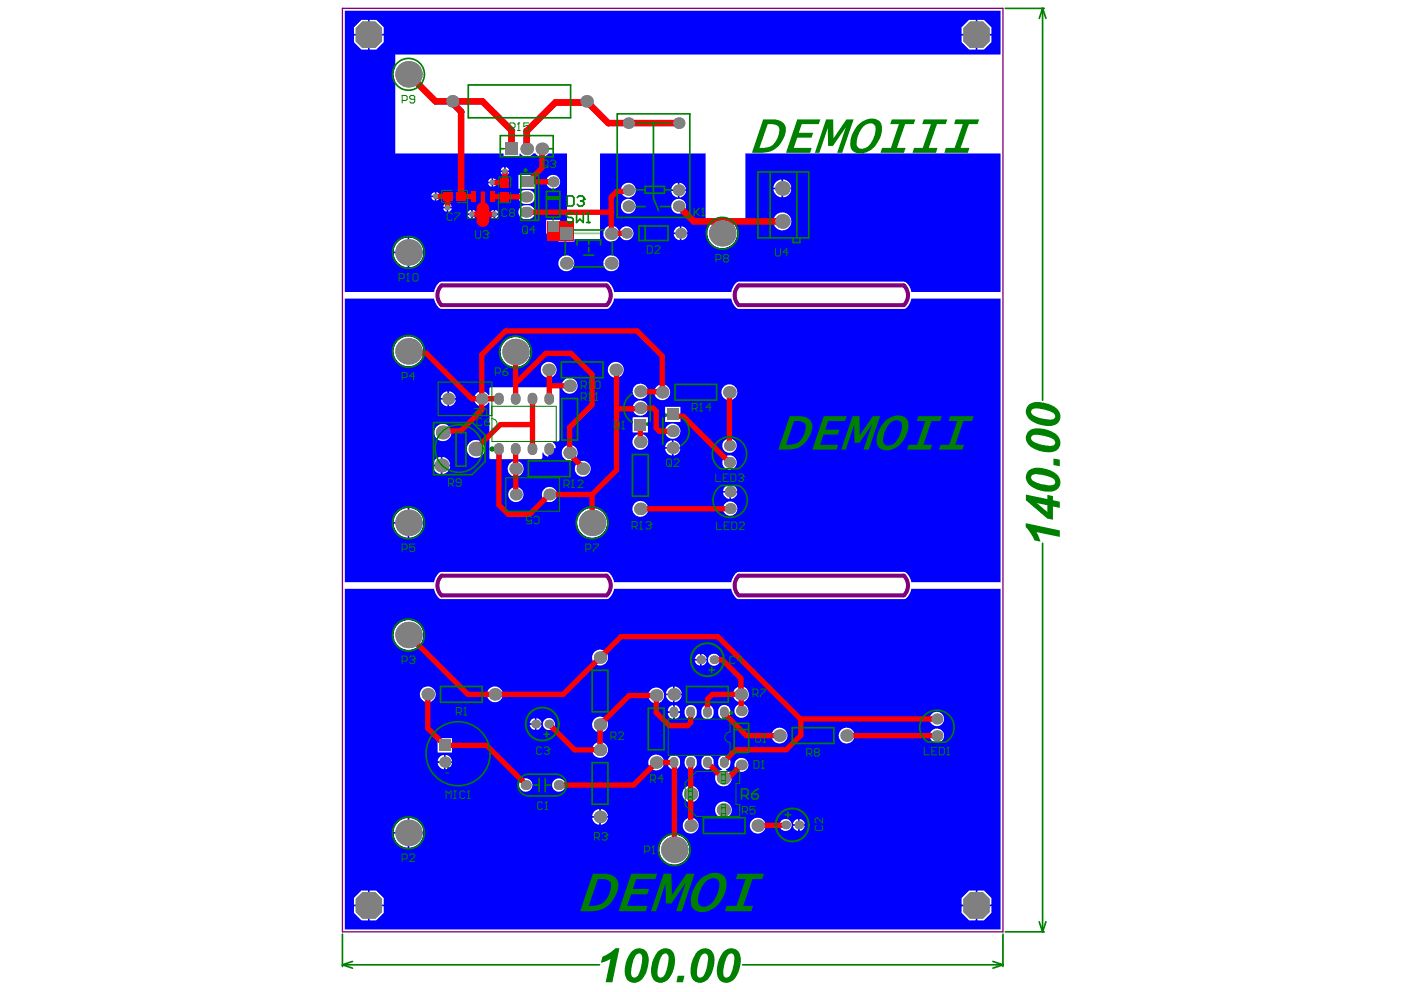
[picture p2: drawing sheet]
<svg xmlns="http://www.w3.org/2000/svg" width="297mm" height="210mm" viewBox="0 0 297 210" stroke-linecap="round" stroke-linejoin="round" font-family="sans-serif">
<g fill="#008000">
<path d="M94.1 155.1h1.5v.5h-1.5z"/>
<path d="M94.7 154.6h.5v1.5h-.5z"/>
<path d="M139.7 49.2h1.6v.4h-1.6z"/>
<path d="M156.1 158.1h1.5v.4h-1.5z"/>
<path d="M156.7 157.6h.3v1.5h-.3z"/>
<path d="M94.8 162.3h.4v1.5h-.4z"/>
<path d="M136.2 47.8h.8v3.1h-.8z"/>
<path d="M140.3 48.6h.4v1.5h-.4z"/>
<path d="M113.2 36.8h.8v9.8h-.8z"/>
<path d="M155.3 154h3.1v.8h-3.1z"/>
</g>
<path d="M116.3 43.2h1.4M117 42.5v1.4M123.9 52.6h1.4M124.6 51.9v1.4M114 166.1h1.4M114.7 165.4v1.4" fill="none" stroke="#008000" stroke-width=".21"/>
<g fill="none" stroke="#008000" stroke-width=".35">
<path d="M212.7 1.8h8.2M220.6 1.8l-.7 2.1M220.6 1.8v82.9M220.6 1.8l.7 2.1M220.6 115v82.2M72.4 197.7v6.8M212.2 197.7v6.8M212.7 197.2h8.2M219.9 195l.7 2.2M221.3 195l-.7 2.2M72.4 204.1l2.2 .8M72.4 204.1h54.4"/>
<path d="M74.6 203.4l-2.2 .7M157.1 204.1h55.1M210.1 203.4l2.1 .7M212.2 204.1l-2.1 .8"/>
</g>
<g fill="#008000">
<path d="M217 110.7l7.2 1.5v1.4l-4.9-1 .6 1.1 .2 .9-1.2-.2-1.3-2.2a1.67 1.67 0 0 1-.6-1.5z"/>
<path d="M222.9 97l1.3 .3v1.4l-1.3-.3z"/>
<path d="M127.4 202.5l2.2-1.3a1.55 1.55 0 0 1 1.4-.6l-1.4 7.2h-1.5l1.1-4.9-2.1 .8z"/>
<path d="M143.4 206.5h1.4l-.3 1.3h-1.4z"/>
<path d="M219.4 106.5l2.2 1.8v-1.4zM217 104.6l4.6 1v-.9l1.2 .3v.9l1.4 .3v1.3l-1.4-.3v2.8l-1.2-.2-4.6-3.9z"/>
<path d="M218.3 100.6a1.03 1.03 0 0 0 .9 1.5l1.3 .3a3.4 3.4 0 0 0 2.5 .1 1 1 0 0 0-.8-1.5l-1.4-.5a3.2 3.2 0 0 0-2.4 0zM217.5 99.6a3.5 3.5 0 0 1 3.5-.5 5.5 5.5 0 0 1 2.8 1.5 2.09 2.09 0 0 1 .3 2.5 2.09 2.09 0 0 1-2.4 .9h-.2a5.8 5.8 0 0 1-3.9-1.6 2.01 2.01 0 0 1-.1-2.8z"/>
<path d="M218.3 92.3a1.11 1.11 0 0 0 1 1.5l1.2 .3a2.84 2.84 0 0 0 2.6 0 1.01 1.01 0 0 0-.9-1.5l-1.4-.4a2.91 2.91 0 0 0-2.5 .1zM217.5 91.3a3.8 3.8 0 0 1 3.5-.5 6.8 6.8 0 0 1 2.8 1.4 2.12 2.12 0 0 1 .3 2.5 2.12 2.12 0 0 1-2.4 1h-.2a5.8 5.8 0 0 1-4-1.7 2.01 2.01 0 0 1 0-2.7z"/>
<path d="M218.3 86.7a1.05 1.05 0 0 0 .9 1.5l1.3 .3a2.84 2.84 0 0 0 2.6 0 1.03 1.03 0 0 0-.9-1.4l-1.4-.5a3.2 3.2 0 0 0-2.4 0zM217.5 85.7a3.5 3.5 0 0 1 3.5-.4 5.7 5.7 0 0 1 2.8 1.4 2.1 2.1 0 0 1 .3 2.5 2.1 2.1 0 0 1-2.3 .9h-.3a6.1 6.1 0 0 1-4-1.7 1.96 1.96 0 0 1 0-2.7z"/>
<path d="M134.5 202.1l-.8 2.1a3.2 3.2 0 0 0 .1 2.5 1.14 1.14 0 0 0 1.5-1.1l.4-1.3a2.43 2.43 0 0 0-.2-2.5h-.5zM133.7 201.3a2.1 2.1 0 0 1 2.4-.4 2.1 2.1 0 0 1 1.2 2.2l-.1 .7a5.9 5.9 0 0 1-1.5 3.5 2.1 2.1 0 0 1-2.5 .4 2.1 2.1 0 0 1-1-2.4 6.5 6.5 0 0 1 1.5-4z"/>
<path d="M140.1 202.1l-.8 2.1a3.2 3.2 0 0 0 .1 2.5 1.14 1.14 0 0 0 1.5-1.1l.3-1.2a2.7 2.7 0 0 0-.1-2.5l-.4-.2zM139.2 201.3a2.1 2.1 0 0 1 2.6-.4 2.1 2.1 0 0 1 1 2.4v.5a5.9 5.9 0 0 1-1.5 3.5 2.1 2.1 0 0 1-2.5 .4 2.1 2.1 0 0 1-1.1-2.2l.1-.4a6.5 6.5 0 0 1 1.4-3.8z"/>
<path d="M148.4 202.1l-.7 2.1a2.86 2.86 0 0 0 .1 2.5 1.24 1.24 0 0 0 1.5-1.2l.3-1.1a2.72 2.72 0 0 0-.1-2.5l-.4-.2zM147.6 201.3a2.08 2.08 0 0 1 2.5-.4 2.08 2.08 0 0 1 1.1 2.2l-.1 .7a6.3 6.3 0 0 1-1.5 3.5 2.08 2.08 0 0 1-2.5 .4 2.08 2.08 0 0 1-1-2.3v-.1a6.5 6.5 0 0 1 1.5-4z"/>
<path d="M154 202.1l-.8 2.1a2.86 2.86 0 0 0 .1 2.5 1.15 1.15 0 0 0 1.5-1.1l.4-1.3a2.43 2.43 0 0 0-.2-2.5h-.5zM153.2 201.3a2.1 2.1 0 0 1 2.4-.4 2.1 2.1 0 0 1 1.1 2.2v.7a5.9 5.9 0 0 1-1.5 3.5 2.1 2.1 0 0 1-2.6 .4 2.1 2.1 0 0 1-.9-2.4 6.5 6.5 0 0 1 1.5-4z"/>
</g>
<circle cx="111.2" cy="36.5" r=".18" fill="none" stroke="#008000" stroke-width=".35"/>
<g fill="none" stroke="#008000" stroke-width=".21">
<circle cx="117" cy="43.2" r=".49"/>
<circle cx="124.6" cy="52.6" r=".49"/>
<circle cx="114.7" cy="166.1" r=".49"/>
</g>
<g fill="none" stroke="#008000" stroke-width=".42">
<circle cx="104.3" cy="41.1" r=".21"/>
<circle cx="137" cy="89.7" r=".21"/>
<circle cx="140.7" cy="87.9" r=".21"/>
</g>
<g fill="none" stroke="#008000" stroke-width=".56">
<circle cx="104.1" cy="95" r=".28"/>
<circle cx="153.3" cy="151.7" r=".28"/>
</g>
<path d="M93.4 60.4h34.9a2.96 2.96 0 0 1 0 4.2h-34.9a2.96 2.96 0 0 1 0-4.2zM156.3 60.4h34.9a2.96 2.96 0 0 1 0 4.2h-34.9a2.96 2.96 0 0 1 0-4.2zM93.4 121.8h34.9a2.96 2.96 0 0 1 0 4.2h-34.9a2.96 2.96 0 0 1 0-4.2zM156.3 121.8h34.9a2.96 2.96 0 0 1 0 4.2h-34.9a2.96 2.96 0 0 1 0-4.2z" fill="none" stroke="#800080" stroke-width=".7"/>
<path d="M72.4 1.8h139.8v195.4h-139.8z" fill="none" stroke="#800080" stroke-width=".28"/>
<path d="M93.4 60.4h34.9a2.96 2.96 0 0 1 0 4.2h-34.9a2.96 2.96 0 0 1 0-4.2zM156.3 60.4h34.9a2.96 2.96 0 0 1 0 4.2h-34.9a2.96 2.96 0 0 1 0-4.2zM93.4 121.8h34.9a2.96 2.96 0 0 1 0 4.2h-34.9a2.96 2.96 0 0 1 0-4.2zM156.3 121.8h34.9a2.96 2.96 0 0 1 0 4.2h-34.9a2.96 2.96 0 0 1 0-4.2z" fill="none" stroke="#800080" stroke-width=".84"/>
<path d="M121.4 55.8h6.4M121.4 49.4h6.4" fill="none" stroke="#c0c073" stroke-width=".35"/>
<g fill="#00f">
<path d="M73 63.2h18.8a2.63 2.63 0 0 0 1.6 2.2h34.9l.6-.3a3.6 3.6 0 0 0 1-1.9h24.8a2.63 2.63 0 0 0 1.6 2.2h34.9l.6-.3a3.6 3.6 0 0 0 1-1.9h18.9v60h-18.9a2.63 2.63 0 0 0-1.6-2.2h-34.9l-.6 .3a3.6 3.6 0 0 0-1 1.9h-24.8a2.63 2.63 0 0 0-1.6-2.2h-34.9l-.6 .3a3.6 3.6 0 0 0-1 1.9h-18.8zM83.3 74.3a3.2 3.2 0 0 0 6.3 0 3.2 3.2 0 0 0-6.3 0zM105.9 74.5a3.2 3.2 0 0 0 6.3 0 3.2 3.2 0 0 0-6.3 0zM128.6 78.3a1.7 1.7 0 0 0 3.4 0 1.7 1.7 0 0 0-3.4 0zM114.4 78.3a1.7 1.7 0 0 0 3.4 0 1.7 1.7 0 0 0-3.4 0zM118.8 81.6a1.7 1.7 0 0 0 3.4 0 1.7 1.7 0 0 0-3.4 0zM100.8 83.3a1.61 1.61 0 0 0 .2 2.4 1.61 1.61 0 0 0 2.4-.6l.1 .1 .1 11.9 10.8 .1 .3-.2v-1.2l.2-.1a1.31 1.31 0 0 0 1.1 .9v-1.6h.2v-.2h1.4a1.36 1.36 0 0 0-.7-1.2l.1-.2h1.1l.3-.4-.1-11-14.4-.1-.3 .3-.1 1.4h-.1a1.6 1.6 0 0 0-2.6-.3zM95 82.8v1.4h1.4a1.55 1.55 0 0 0-1.4-1.4zM93.7 83.3l-.5 .9h1.5v-1.4zM133.8 82.8a1.65 1.65 0 0 0 3.3 0 1.65 1.65 0 0 0-3.3 0zM152.6 83a1.7 1.7 0 0 0 3.4 0 1.7 1.7 0 0 0-3.4 0zM138.4 83a1.7 1.7 0 0 0 3.4 0 1.7 1.7 0 0 0-3.4 0zM95 84.6v1.4a1.55 1.55 0 0 0 1.4-1.4zM93.2 84.6a1.55 1.55 0 0 0 1.5 1.4v-1.4zM133.8 86.3a1.65 1.65 0 0 0 3.3 0 1.65 1.65 0 0 0-3.3 0zM140.7 86.1v3.2h3.2v-3.2zM133.9 88.3v3.2h3.2v-3.2zM140.7 91.2a1.63 1.63 0 0 0 3.2 0 1.63 1.63 0 0 0-3.2 0zM91.9 91.5a1.84 1.84 0 0 0 3.6 0 1.84 1.84 0 0 0-3.6 0zM142.5 93.2v1.4h1.4a1.57 1.57 0 0 0-1.4-1.4zM141.2 93.6l-.5 1h1.4v-1.4zM133.8 93.5a1.7 1.7 0 0 0 3.4 0 1.7 1.7 0 0 0-3.4 0zM152.8 94.3a1.55 1.55 0 0 0 3.1 0 1.55 1.55 0 0 0-3.1 0zM142.5 95v1.4a1.57 1.57 0 0 0 1.4-1.4zM140.7 95a1.57 1.57 0 0 0 1.4 1.4v-1.4zM116.4 95.2v1.4h.2a1.39 1.39 0 0 0 1-1.4zM98.8 95a1.91 1.91 0 0 0 3.8 0 1.91 1.91 0 0 0-3.8 0zM118.8 95.8a1.7 1.7 0 0 0 3.4 0 1.7 1.7 0 0 0-3.4 0zM93.6 96.7v1.6h1.6a1.77 1.77 0 0 0-1.6-1.6zM92.1 97.2l-.3 .4-.2 .7h1.6v-1.6l-.7 .2zM152.8 97.9a1.55 1.55 0 0 0 3.1 0 1.55 1.55 0 0 0-3.1 0zM93.6 98.7v1.6a1.77 1.77 0 0 0 1.6-1.6zM91.6 98.7a1.77 1.77 0 0 0 1.6 1.6v-1.6zM121.6 99.2a1.7 1.7 0 0 0 3.4 0 1.7 1.7 0 0 0-3.4 0zM107.4 99.2a1.7 1.7 0 0 0 3.4 0 1.7 1.7 0 0 0-3.4 0zM154.7 102.6v1.3h1.3a1.46 1.46 0 0 0-1.3-1.3zM153.4 103l-.4 .9h1.3v-1.3zM154.7 104.3v1.3a1.46 1.46 0 0 0 1.3-1.3zM153 104.3a1.46 1.46 0 0 0 1.3 1.3v-1.3zM114.6 104.6a1.65 1.65 0 0 0 3.3 0 1.65 1.65 0 0 0-3.3 0zM107.5 104.6a1.65 1.65 0 0 0 3.3 0 1.65 1.65 0 0 0-3.3 0zM153 107.6a1.52 1.52 0 0 0 3 0 1.52 1.52 0 0 0-3 0zM133.8 107.7a1.7 1.7 0 0 0 3.4 0 1.7 1.7 0 0 0-3.4 0zM86.6 107.5v3h3a3.1 3.1 0 0 0-3-3zM84.2 108.4a3.1 3.1 0 0 0-.9 2.1h2.9v-3a3.1 3.1 0 0 0-2 .9zM86.6 110.8v3a3.1 3.1 0 0 0 3-3zM83.3 110.8a3.1 3.1 0 0 0 2.9 3v-3zM122.1 110.6a3.2 3.2 0 0 0 6.3 0 3.2 3.2 0 0 0-6.3 0z"/>
<path d="M73 124.6h18.8a2.63 2.63 0 0 0 1.6 2.2h34.9l.6-.3a3.6 3.6 0 0 0 1-1.9h24.8a2.63 2.63 0 0 0 1.6 2.2h34.9l.6-.3a3.6 3.6 0 0 0 1-1.9h18.9v72.1h-138.7zM83.3 134.4a3.2 3.2 0 0 0 6.3 0 3.2 3.2 0 0 0-6.3 0zM148.4 138.3v1.1h1.1v-.1a1.24 1.24 0 0 0-1.1-1zM147.4 138.7l-.4 .7h1.1v-1.1zM125.3 139.1a1.68 1.68 0 0 0 3.3 0 1.68 1.68 0 0 0-3.3 0zM147 139.8v.1a1.24 1.24 0 0 0 1.1 .9v-1zM148.4 139.8v1h.2a1.24 1.24 0 0 0 .9-1zM149.8 139.6a1.27 1.27 0 0 0 2.5 0 1.27 1.27 0 0 0-2.5 0zM142.7 145.3v1.4h1.5a1.62 1.62 0 0 0-1.5-1.4zM141.4 145.7l-.5 1h1.5v-1.4zM142.7 147.1v1.5a1.62 1.62 0 0 0 1.5-1.5zM140.9 147.1a1.62 1.62 0 0 0 1.5 1.5v-1.5zM155.1 146.9a1.68 1.68 0 0 0 3.3 0 1.68 1.68 0 0 0-3.3 0zM103 146.9a1.7 1.7 0 0 0 3.4 0 1.7 1.7 0 0 0-3.4 0zM88.8 146.9a1.7 1.7 0 0 0 3.4 0 1.7 1.7 0 0 0-3.4 0zM137.1 147.2a1.7 1.7 0 0 0 3.4 0 1.7 1.7 0 0 0-3.4 0zM142.8 149.2v1.3l1.1-.1a1.26 1.26 0 0 0-1.1-1.2zM141.7 149.5l-.4 1h1.1v-1.3zM155.4 150.4a1.48 1.48 0 0 0 2.9 0 1.48 1.48 0 0 0-2.9 0zM142.8 150.9v1.3h.1a1.29 1.29 0 0 0 1-1.3zM141.3 150.9a1.26 1.26 0 0 0 1.1 1.3v-1.3zM152.3 149.5a1.53 1.53 0 0 0-.3 1.8 1.53 1.53 0 0 0 1.6 .9 1.56 1.56 0 0 0 .9-1.7 1.56 1.56 0 0 0-1.3-1.3zM148.8 149.5a1.53 1.53 0 0 0-.3 1.8 1.53 1.53 0 0 0 1.5 .9 1.56 1.56 0 0 0 1-1.7 1.56 1.56 0 0 0-1.3-1.3zM145.2 149.5a1.53 1.53 0 0 0-.3 1.8 1.53 1.53 0 0 0 1.6 .9 1.56 1.56 0 0 0 .9-1.7 1.56 1.56 0 0 0-1.3-1.3zM113.5 152v1h1.1v-.1a1.24 1.24 0 0 0-1.1-.9zM112.4 152.3l-.3 .7h1v-1zM196.7 152.1a1.52 1.52 0 0 0 3 0 1.52 1.52 0 0 0-3 0zM112.1 153.4v.1a1.24 1.24 0 0 0 1 1v-1.1zM113.5 153.4v1.1l.2-.1a1.24 1.24 0 0 0 .9-1zM114.8 153.2a1.3 1.3 0 0 0 2.6 0 1.3 1.3 0 0 0-2.6 0zM125.3 153.3a1.68 1.68 0 0 0 3.3 0 1.68 1.68 0 0 0-3.3 0zM196.7 155.7a1.52 1.52 0 0 0 3 0 1.52 1.52 0 0 0-3 0zM177.4 155.6a1.7 1.7 0 0 0 3.4 0 1.7 1.7 0 0 0-3.4 0zM163.2 155.6a1.7 1.7 0 0 0 3.4 0 1.7 1.7 0 0 0-3.4 0zM92.6 156.2v3h3v-3zM125.3 158.7a1.68 1.68 0 0 0 3.3 0 1.68 1.68 0 0 0-3.3 0zM94.3 159.7v1.4h1.3a1.48 1.48 0 0 0-1.3-1.4zM93 160.2l-.4 .9h1.3v-1.4zM94.3 161.4v1.4a1.48 1.48 0 0 0 1.3-1.4zM92.6 161.4a1.48 1.48 0 0 0 1.3 1.4v-1.4zM148.8 160.2a1.53 1.53 0 0 0-.3 1.7 1.53 1.53 0 0 0 1.5 .9 1.56 1.56 0 0 0 1-1.6 1.56 1.56 0 0 0-1.3-1.4zM145.2 160.2a1.53 1.53 0 0 0-.3 1.7 1.53 1.53 0 0 0 1.6 .9 1.56 1.56 0 0 0 .9-1.6 1.56 1.56 0 0 0-1.3-1.4zM141.7 160.2a1.53 1.53 0 0 0-.3 1.7 1.53 1.53 0 0 0 1.5 .9 1.56 1.56 0 0 0 1-1.6 1.56 1.56 0 0 0-1.3-1.4zM137.1 161.3a1.7 1.7 0 0 0 3.4 0 1.7 1.7 0 0 0-3.4 0zM155.4 161.9a1.48 1.48 0 0 0 2.9 0 1.48 1.48 0 0 0-2.9 0zM152.3 160.2a1.7 1.7 0 0 0 .5 2.5l-.1 .2a1.76 1.76 0 0 0-1.2 2.7 1.76 1.76 0 0 0 2.9 .1 1.76 1.76 0 0 0-.8-2.7v-.1a1.68 1.68 0 0 0 .9-1.5 1.68 1.68 0 0 0-.9-1.6 1.29 1.29 0 0 0-1.3 .4zM116.8 166.1a1.41 1.41 0 0 0 2.8 0 1.41 1.41 0 0 0-2.8 0zM109.8 166.1a1.41 1.41 0 0 0 2.8 0 1.41 1.41 0 0 0-2.8 0zM144.4 168a1.77 1.77 0 0 0 3.5 0 1.77 1.77 0 0 0-3.5 0zM127.1 171.2v1.5h1.5a1.62 1.62 0 0 0-1.5-1.5zM125.8 171.7l-.5 1h1.5v-1.5zM151.3 171.4a1.77 1.77 0 0 0 3.5 0 1.77 1.77 0 0 0-3.5 0zM169.2 173.3v1.1h1.1l-.1-.2a1.24 1.24 0 0 0-1-.9zM168.1 173.7l-.3 .7h1v-1.1zM127.1 173v1.5a1.62 1.62 0 0 0 1.5-1.5zM125.3 173a1.62 1.62 0 0 0 1.5 1.5v-1.5zM169.2 174.7v1.1h.1a1.24 1.24 0 0 0 1-1.1zM167.8 174.7v.2a1.24 1.24 0 0 0 1 .9v-1.1zM164.9 174.6a1.3 1.3 0 0 0 2.6 0 1.3 1.3 0 0 0-2.6 0zM86.6 173.1v3h3a3.1 3.1 0 0 0-3-3zM84.2 174a3.1 3.1 0 0 0-.9 2.1h2.9v-3a3.1 3.1 0 0 0-2 .9zM158.6 174.7a1.7 1.7 0 0 0 3.4 0 1.7 1.7 0 0 0-3.4 0zM144.4 174.7a1.7 1.7 0 0 0 3.4 0 1.7 1.7 0 0 0-3.4 0zM86.6 176.4v3a3.1 3.1 0 0 0 3-3zM83.3 176.4a3.1 3.1 0 0 0 2.9 3v-3zM139.5 179.8a3.2 3.2 0 0 0 6.3 0 3.2 3.2 0 0 0-6.3 0zM206.8 188.4v3h3v-1.4l-1.6-1.6zM203.5 190v1.4h2.9v-3h-1.4zM78.2 188.4v3h3v-1.4l-1.6-1.6zM74.9 190v1.4h3v-3h-1.4zM206.8 191.8v2.9h1.4l1.6-1.5v-1.4zM203.5 191.8v1.4l1.5 1.5h1.4v-2.9zM78.2 191.8v2.9h1.4l1.6-1.5v-1.4zM74.9 191.8v1.4l1.6 1.5h1.4v-2.9z"/>
<path d="M73 2.3h138.7v9.2h-128.1v2.8a3 3 0 0 0 0 2.9v15.3h22.9v.7h3.4v-.7h.2a1.67 1.67 0 0 0 2.7 0h.5a1.67 1.67 0 0 0 2.7 0h4v15.3h-1.5v-1.3h-2.9v2.9h2.5v1.7h3.4v-.5h5.4v-18.1h22.4v13.8h2.2v.2a3.2 3.2 0 0 0-1.2 4.8 3.2 3.2 0 0 0 5 0 3.2 3.2 0 0 0-1.2-4.8v-.2h3.6v-13.8h54v29.3h-18.9a2.63 2.63 0 0 0-1.6-2.2h-34.9l-.6 .3a3.6 3.6 0 0 0-1 1.9h-24.8a2.62 2.62 0 0 0-1.6-2.2h-34.9l-.6 .3a3.6 3.6 0 0 0-1 1.9h-18.8zM206.8 4.2v3h3v-1.4l-1.6-1.6zM203.5 5.8v1.4h2.9v-3h-1.4zM78.2 4.2v3h3v-1.4l-1.6-1.6zM74.9 5.8v1.4h3v-3h-1.4zM206.8 7.5v3h1.4l1.6-1.6v-1.4zM203.5 7.5v1.4l1.5 1.6h1.4v-3zM78.2 7.5v3h1.4l1.6-1.6v-1.4zM74.9 7.5v1.4l1.6 1.6h1.4v-3zM107 35.3v.8h.7l-.2-.5zM106.2 35.6l-.3 .5h.7v-.8zM107 36.4v.7l.5-.2 .2-.5zM105.9 36.4l.3 .5 .4 .2v-.7zM104.3 37.7v.7h.8l-.3-.4zM103.5 38l-.2 .4h.7v-.7zM104.3 38.8v.7l.5-.2 .3-.5zM103.3 38.8l.2 .5 .5 .2v-.7zM165.7 38v1.7h1.7a1.84 1.84 0 0 0-1.7-1.7zM164.2 38.5l-.3 .4-.3 .8h1.7v-1.7l-.7 .2zM109.7 37v2.9h3.5v-2.9zM115.5 38.5a1.5 1.5 0 0 0 3 0 1.5 1.5 0 0 0-3 0zM143.8 38.7v1.4h1.3a1.52 1.52 0 0 0-1.3-1.4zM142.5 39.1l-.5 1h1.4v-1.4zM92.3 40.6v.8h.8l-.3-.5zM91.5 40.9l-.2 .5h.7v-.8zM165.7 40v1.8a1.84 1.84 0 0 0 1.7-1.8zM163.6 40a1.84 1.84 0 0 0 1.7 1.8v-1.8zM143.8 40.4v1.4a1.52 1.52 0 0 0 1.3-1.4zM142 40.4a1.52 1.52 0 0 0 1.4 1.4v-1.4zM131.4 40.2a1.57 1.57 0 0 0 3.1 0 1.57 1.57 0 0 0-3.1 0zM92.3 41.7v.7l.5-.2 .3-.5zM91.3 41.7l.2 .5 .5 .2v-.7zM110.1 40.6a1.55 1.55 0 0 0-.2 1.9 1.55 1.55 0 0 0 1.8 .7 1.53 1.53 0 0 0 1.5-1.8 1.53 1.53 0 0 0-2-1.2zM94.8 43v.7h.8l-.3-.4zM94 43.3l-.2 .4h.7v-.7zM94.8 44.1v.7l.5-.2 .3-.5zM93.8 44.1l.2 .5 .5 .2v-.7zM104.8 44.4v.7h.7l-.3-.4zM103.9 44.7l-.2 .4h.7v-.7zM100 44.4v.7h.7l-.2-.4zM99.2 44.7l-.3 .4h.8v-.7zM142 43.6a1.6 1.6 0 0 0 3.2 0 1.6 1.6 0 0 0-3.2 0zM131.4 43.6a1.57 1.57 0 0 0 3.1 0 1.57 1.57 0 0 0-3.1 0zM104.8 45.5v.7l.4-.2 .3-.5zM103.7 45.5l.2 .5 .5 .2v-.7zM100 45.5v.7l.5-.2 .2-.5zM98.9 45.5l.3 .5 .5 .2v-.7zM110.1 43.8a1.55 1.55 0 0 0-.2 1.9 1.55 1.55 0 0 0 1.8 .7 1.53 1.53 0 0 0 1.5-1.8 1.53 1.53 0 0 0-2-1.2zM163.6 46.9a1.91 1.91 0 0 0 3.8 0 1.91 1.91 0 0 0-3.8 0zM144.2 47.9v1.3h1.3a1.43 1.43 0 0 0-1.3-1.3zM142.9 48.3l-.4 .9h1.3v-1.3zM142.5 49.5a1.43 1.43 0 0 0 1.3 1.3v-1.3zM144.2 49.5v1.3a1.43 1.43 0 0 0 1.3-1.3zM128.1 48.2a1.7 1.7 0 0 0 .4 2.7 1.7 1.7 0 0 0 2.5-1l.1-.1a1.48 1.48 0 0 0 2.3 .7 1.48 1.48 0 0 0 0-2.4 1.48 1.48 0 0 0-2.3 .8h-.2a1.69 1.69 0 0 0-2.8-.7zM86.6 50.3v2.9h3a3.1 3.1 0 0 0-3-2.9zM84.2 51.2a3.1 3.1 0 0 0-.9 2h2.9v-2.9a3.1 3.1 0 0 0-2 .9zM86.6 53.6v3a3.1 3.1 0 0 0 3-3zM83.3 53.6a3.1 3.1 0 0 0 2.9 3v-3zM127.6 55.7a1.7 1.7 0 0 0 3.4 0 1.7 1.7 0 0 0-3.4 0zM118.1 55.7a1.7 1.7 0 0 0 3.4 0 1.7 1.7 0 0 0-3.4 0z"/>
</g>
<path d="M116.2 95h1.4v1.7h-1.4z" fill-rule="evenodd" fill="#00f"/>
<g fill="#808080">
<circle cx="104.6" cy="45.3" r=".56"/>
<circle cx="106.8" cy="36.2" r=".56"/>
<circle cx="104.2" cy="38.6" r=".56"/>
<circle cx="99.8" cy="45.3" r=".56"/>
<circle cx="92.2" cy="41.5" r=".56"/>
<circle cx="94.7" cy="43.9" r=".56"/>
</g>
<path d="M105.6 84.1v.5M105.6 94.8v.5" fill="none" stroke="#808080" stroke-width="2"/>
<g fill="#808080">
<circle cx="111.2" cy="166.1" r="1.05"/>
<circle cx="117" cy="38.5" r="1.12"/>
</g>
<path d="M115.9 46.8h2.2v2.3h-2.2z" fill-rule="evenodd" fill="#808080"/>
<path d="M142.6 150.4v.5M142.6 161.1v.4" fill="none" stroke="#808080" stroke-width="1.8"/>
<g fill="#808080">
<circle cx="148.3" cy="139.6" r=".91"/>
<circle cx="151.1" cy="139.6" r=".91"/>
<circle cx="156.9" cy="161.9" r="1.12"/>
<circle cx="156.9" cy="150.4" r="1.12"/>
<circle cx="94.1" cy="161.3" r="1.17"/>
<circle cx="93.4" cy="98.5" r="1.47"/>
<circle cx="94.8" cy="84.4" r="1.24"/>
<circle cx="109.1" cy="104.6" r="1.24"/>
</g>
<path d="M109.1 94.8v.5" fill="none" stroke="#808080" stroke-width="2"/>
<circle cx="109.1" cy="99.2" r="1.31" fill="#808080"/>
<path d="M109.1 84.1v.5" fill="none" stroke="#808080" stroke-width="2"/>
<g fill="#808080">
<circle cx="101.9" cy="84.4" r="1.24"/>
<circle cx="118.2" cy="166.1" r="1.05"/>
<circle cx="113.3" cy="153.2" r=".91"/>
<circle cx="116.1" cy="153.2" r=".91"/>
<circle cx="116.2" cy="104.6" r="1.24"/>
<circle cx="120.5" cy="95.8" r="1.31"/>
</g>
<path d="M106.9 30.2h2.7v2.6h-2.7z" fill-rule="evenodd" fill="#808080"/>
<path d="M112.7 94.8v.5M116.2 94.8v.5" fill="none" stroke="#808080" stroke-width="2"/>
<circle cx="120.5" cy="81.6" r="1.31" fill="#808080"/>
<path d="M112.7 84.1v.5M116.2 84.1v.5" fill="none" stroke="#808080" stroke-width="2"/>
<g fill="#808080">
<path d="M118.5 48.1h2.6v2.7h-2.6z" fill-rule="evenodd"/>
<path d="M141.1 86.4h2.5v2.5h-2.5z" fill-rule="evenodd"/>
</g>
<g fill="#808080">
<circle cx="114.7" cy="31.5" r="1.33"/>
<circle cx="126.9" cy="172.9" r="1.31"/>
<circle cx="126.9" cy="153.3" r="1.31"/>
<circle cx="126.9" cy="139.1" r="1.31"/>
<circle cx="129.3" cy="49.4" r="1.33"/>
<circle cx="132.5" cy="49.4" r="1.12"/>
<circle cx="138.8" cy="161.3" r="1.31"/>
<circle cx="142.3" cy="94.8" r="1.26"/>
<circle cx="140.1" cy="83" r="1.31"/>
<circle cx="144" cy="49.4" r="1.12"/>
<circle cx="143.6" cy="40.2" r="1.21"/>
<circle cx="143.6" cy="26.1" r="1.21"/>
<circle cx="153" cy="171.4" r="1.4"/>
<circle cx="153" cy="164.6" r="1.4"/>
</g>
<path d="M149.7 150.4v.5M153.2 150.4v.5M149.7 161.1v.4M153.2 161.1v.4" fill="none" stroke="#808080" stroke-width="1.8"/>
<g fill="#808080">
<circle cx="154.5" cy="104.1" r="1.15"/>
<circle cx="154.5" cy="107.6" r="1.15"/>
<circle cx="154.3" cy="97.8" r="1.15"/>
<circle cx="154.3" cy="94.3" r="1.15"/>
<circle cx="154.3" cy="83" r="1.31"/>
<circle cx="152.8" cy="49.4" r="2.79"/>
<circle cx="166.2" cy="174.6" r=".91"/>
<circle cx="160.3" cy="174.7" r="1.31"/>
<circle cx="164.9" cy="155.6" r="1.31"/>
<circle cx="165.5" cy="46.8" r="1.53"/>
<circle cx="165.5" cy="39.9" r="1.53"/>
<circle cx="198.2" cy="155.7" r="1.15"/>
<circle cx="198.2" cy="152.1" r="1.15"/>
<circle cx="90.5" cy="146.9" r="1.31"/>
<circle cx="93.7" cy="91.5" r="1.47"/>
<circle cx="95.7" cy="21.4" r="1.31"/>
<circle cx="104.7" cy="146.9" r="1.31"/>
<circle cx="119.8" cy="55.7" r="1.33"/>
<circle cx="116.1" cy="78.3" r="1.31"/>
<circle cx="126.9" cy="158.7" r="1.31"/>
<circle cx="129.3" cy="55.7" r="1.33"/>
<circle cx="130.3" cy="78.3" r="1.31"/>
<circle cx="142.6" cy="146.9" r="1.31"/>
<circle cx="138.8" cy="147.2" r="1.31"/>
<circle cx="142.3" cy="91.2" r="1.26"/>
<circle cx="143.6" cy="43.6" r="1.21"/>
</g>
<g fill="#808080">
<path d="M203.8 6l1.4-1.4h2.8l1.4 1.4v2.7l-1.4 1.4h-2.8l-1.4-1.4z" fill-rule="evenodd"/>
<path d="M92.9 156.5h2.4v2.4h-2.4z" fill-rule="evenodd"/>
<path d="M203.8 190.2l1.4-1.4h2.8l1.4 1.4v2.8l-1.4 1.4h-2.8l-1.4-1.4z" fill-rule="evenodd"/>
</g>
<path d="M111.2 44.9h.5" fill="none" stroke="#808080" stroke-width="2.2"/>
<g fill="#808080">
<path d="M75.2 6l1.4-1.4h2.8l1.4 1.4v2.7l-1.4 1.4h-2.8l-1.4-1.4z" fill-rule="evenodd"/>
<path d="M110 37.4h2.8v2.2h-2.8z" fill-rule="evenodd"/>
</g>
<g fill="#808080">
<circle cx="86.4" cy="176.2" r="2.79"/>
<circle cx="123.3" cy="99.2" r="1.31"/>
<circle cx="100.7" cy="95" r="1.53"/>
<circle cx="109.1" cy="74.5" r="2.79"/>
<circle cx="86.4" cy="74.3" r="2.79"/>
</g>
<path d="M111.2 41.7h.5" fill="none" stroke="#808080" stroke-width="2.2"/>
<g fill="#808080">
<circle cx="111.4" cy="31.5" r="1.33"/>
<circle cx="86.4" cy="15.7" r="2.79"/>
<circle cx="169" cy="174.6" r=".91"/>
<circle cx="146.1" cy="174.7" r="1.31"/>
<circle cx="146.1" cy="168" r="1.4"/>
</g>
<path d="M146.1 150.4v.5M146.1 161.1v.4" fill="none" stroke="#808080" stroke-width="1.8"/>
<g fill="#808080">
<circle cx="135.5" cy="107.7" r="1.31"/>
<circle cx="135.5" cy="93.5" r="1.31"/>
<circle cx="135.5" cy="86.3" r="1.26"/>
<circle cx="135.5" cy="82.8" r="1.26"/>
<circle cx="132.9" cy="40.2" r="1.21"/>
<circle cx="132.9" cy="26.1" r="1.21"/>
<circle cx="179.1" cy="155.6" r="1.31"/>
<circle cx="125.3" cy="110.6" r="2.79"/>
<circle cx="86.4" cy="110.6" r="2.79"/>
<circle cx="86.4" cy="134.4" r="2.79"/>
<circle cx="86.4" cy="53.4" r="2.79"/>
<circle cx="124.1" cy="21.4" r="1.31"/>
<circle cx="142.7" cy="179.8" r="2.79"/>
<circle cx="156.8" cy="146.9" r="1.31"/>
<circle cx="132.9" cy="43.6" r="1.21"/>
</g>
<g fill="#808080">
<path d="M75.2 190.2l1.4-1.4h2.8l1.4 1.4v2.8l-1.4 1.4h-2.8l-1.4-1.4z" fill-rule="evenodd"/>
<path d="M134.2 88.6h2.5v2.6h-2.5z" fill-rule="evenodd"/>
</g>
<path d="M101.7 40.5h.9v2.4l.6 .4 .3 .7-.1 3.1-.4 .6-.7 .3-1-.3-.5-.9v-2.9l.3-.7 .6-.3z" fill="#f00"/>
<path d="M97.6 41.3v.2" fill="none" stroke="#f00" stroke-width="1.4"/>
<path d="M111.4 38.5h.3M97.6 41.5v.1M100 41.6h.1M111.4 41.6v.1M105.6 84.4h-.1M109.1 84.4h.1M109.1 99.2h.1M109.1 95h.1M109.1 104.6h.1" fill="none" stroke="#f00" stroke-width="1.1"/>
<g fill="#f00">
<circle cx="111.4" cy="38.5" r=".56"/>
<circle cx="117" cy="38.5" r=".56"/>
</g>
<path d="M120.5 95.8v.3M123.3 98.9v.3" fill="none" stroke="#f00" stroke-width="1.1"/>
<circle cx="125.3" cy="110.6" r=".56" fill="#f00"/>
<g fill="none" stroke="#f00" stroke-width="1.1">
<path d="M106.8 36.2v2.5l-2.6-.1M114.7 31.5v4M92.2 41.5h2.5v2.4M104.3 41.6h2.5M129.3 49.4h3.2M132.9 40.2l-.2 .3h-2.2l-1.2 1.2v7.7M86.4 74.3l.4 .4M107 70l-5.1 5M109.1 74.5v9.9M115.5 74.8h5.3M116.1 78.3l.1 .1M125.3 79.2v6.5"/>
<path d="M130.3 78.3l.1 .1M140.1 75.4v7.6l-.1-.1M97.5 91.2h-3.5l-.3 .3M105.5 84.4h-3.6v2.4M105.6 95v11.9l1.9 1.9M109.1 95v9.6M116.2 84.4h.1M120.5 90.4v5.4M120.5 81.6h-4.3v2.8M135.5 86.3l-.2 .2M139.5 91.2h2.8M142.3 87.7l.4 .4h1.9"/>
<path d="M154.3 83v11.3M154.3 94.3h.1M116.2 104.6l-4.1 4.2M125.3 104.6v6M135.5 107.6v.1M154.5 107.6h-.1M138.8 150.8l2.8 2.8M146.1 150.7v2.2l-.6 .7M153.2 150.7v.3M156.8 143.5l.1 6.9M157.9 155.6h7M179.1 155.6v.1"/>
<path d="M198.2 155.7h.1M138.8 161.3h.1M138.8 161.3h3.8M142.6 161.3l.1 18.5M142.6 161.3h.1M146.1 174.7h.1M146.1 168h.1M146.1 161.3v13.4M146.1 161.3h.1M149.7 161.3v.1M153.5 160.8l-.3 .5M154.4 164.3h-1l-.5 .3"/>
<path d="M166.2 174.6l-5.9 .1"/>
</g>
<path d="M92.2 21.4h3.5v.4M97.6 23.6v17.7M108.2 27.6v3.9M111.4 27.7v3.8M124.1 21.4l-.2 .3M128.7 26.1h4.2" fill="none" stroke="#f00" stroke-width="1.4"/>
<circle cx="135.5" cy="86.3" r=".56" fill="#f00"/>
<g fill="none" stroke="#f00" stroke-width="1.1">
<path d="M114.7 35.5l-3 3h5.3M97.6 41.6h2.4M99.8 45.3h4.8M106.8 41.6h4.6M111.4 44.9h17.8M86.8 74.7h3.3l9.7 9.7h2.1M101.9 75v9.3M107 70h27.8l5.3 5.4M115.5 74.8l-6.2 6.1M116.2 78.4v3.2M120.8 74.8l4.5 4.4M130.4 78.4v21.1l-5.1 5.1h-9.1"/>
<path d="M101.9 86.8l-4.4 4.4M112.7 89.8h-6.9l-5.1 5.2M112.7 84.4v10.6M120.5 96.1l2.8 2.8M125.3 85.7l-4.8 4.7M130.4 86.5h4.9M135.5 86.3h2.7l.6 .7v3.6l.7 .6M135.5 82.8l4.5 .1M135.5 89.9v3.6M144.6 88.1l9.7 9.7M107.5 108.8h4.6M135.5 107.6h18.9"/>
<path d="M86.4 134.4l12.6 12.5h20.2l12.2-12.2h20.5l17.5 17.5v3.4l-3 3h-10.7l-2.2 2.2M151.1 139.6h1.7l4 3.9M90.5 146.9v7.2l3.6 3.6h8.9l8.3 8.3M138.8 150.8v-3.6h-5.7l-6.2 6.1v5.4h-5.3l-5.5-5.5M141.6 153.6h3.9M153.2 151l4.7 4.6M156.8 146.9h-6.1l-1 1v2.8M169.4 152.1h28.8M179.1 155.7h19.1M138.8 161.3l-4.8 4.8h-15.8M149.7 161.4l3.2 3.2M156.9 161.9l-2.5 2.4"/>
</g>
<path d="M86.4 15.7l5.8 5.7M95.7 21.8l1.9 1.8M95.7 21.4h6.4l6.1 6.2M123.9 21.7h-6.4l-6.1 6M124.1 21.4l4.6 4.7M132.9 26.1h10.7M143.6 43.6l3.2 3.2h18.7" fill="none" stroke="#f00" stroke-width="1.4"/>
<path d="M115.8 46.7h5.6v4.2h-5.6z" fill-rule="evenodd" fill="#f00"/>
<g fill="#808080">
<circle cx="104.6" cy="45.3" r=".56"/>
<circle cx="106.8" cy="36.2" r=".56"/>
<circle cx="104.2" cy="38.6" r=".56"/>
<circle cx="99.8" cy="45.3" r=".56"/>
<circle cx="92.2" cy="41.5" r=".56"/>
<circle cx="94.7" cy="43.9" r=".56"/>
</g>
<path d="M105.6 84.1v.5M105.6 94.8v.5" fill="none" stroke="#808080" stroke-width="2"/>
<g fill="#808080">
<circle cx="111.2" cy="166.1" r="1.05"/>
<circle cx="117" cy="38.5" r="1.12"/>
</g>
<path d="M115.9 46.8h2.2v2.3h-2.2z" fill-rule="evenodd" fill="#808080"/>
<path d="M142.6 150.4v.5M142.6 161.1v.4" fill="none" stroke="#808080" stroke-width="1.8"/>
<g fill="#808080">
<circle cx="148.3" cy="139.6" r=".91"/>
<circle cx="151.1" cy="139.6" r=".91"/>
<circle cx="156.9" cy="161.9" r="1.12"/>
<circle cx="156.9" cy="150.4" r="1.12"/>
<circle cx="94.1" cy="161.3" r="1.17"/>
<circle cx="93.4" cy="98.5" r="1.47"/>
<circle cx="94.8" cy="84.4" r="1.24"/>
<circle cx="109.1" cy="104.6" r="1.24"/>
</g>
<path d="M109.1 94.8v.5" fill="none" stroke="#808080" stroke-width="2"/>
<circle cx="109.1" cy="99.2" r="1.31" fill="#808080"/>
<path d="M109.1 84.1v.5" fill="none" stroke="#808080" stroke-width="2"/>
<g fill="#808080">
<circle cx="101.9" cy="84.4" r="1.24"/>
<circle cx="118.2" cy="166.1" r="1.05"/>
<circle cx="113.3" cy="153.2" r=".91"/>
<circle cx="116.1" cy="153.2" r=".91"/>
<circle cx="116.2" cy="104.6" r="1.24"/>
<circle cx="120.5" cy="95.8" r="1.31"/>
</g>
<path d="M106.9 30.2h2.7v2.6h-2.7z" fill-rule="evenodd" fill="#808080"/>
<path d="M112.7 94.8v.5M116.2 94.8v.5" fill="none" stroke="#808080" stroke-width="2"/>
<circle cx="120.5" cy="81.6" r="1.31" fill="#808080"/>
<path d="M112.7 84.1v.5M116.2 84.1v.5" fill="none" stroke="#808080" stroke-width="2"/>
<g fill="#808080">
<path d="M118.5 48.1h2.6v2.7h-2.6z" fill-rule="evenodd"/>
<path d="M141.1 86.4h2.5v2.5h-2.5z" fill-rule="evenodd"/>
</g>
<g fill="#808080">
<circle cx="114.7" cy="31.5" r="1.33"/>
<circle cx="126.9" cy="172.9" r="1.31"/>
<circle cx="126.9" cy="153.3" r="1.31"/>
<circle cx="126.9" cy="139.1" r="1.31"/>
<circle cx="129.3" cy="49.4" r="1.33"/>
<circle cx="132.5" cy="49.4" r="1.12"/>
<circle cx="138.8" cy="161.3" r="1.31"/>
<circle cx="142.3" cy="94.8" r="1.26"/>
<circle cx="140.1" cy="83" r="1.31"/>
<circle cx="144" cy="49.4" r="1.12"/>
<circle cx="143.6" cy="40.2" r="1.21"/>
<circle cx="143.6" cy="26.1" r="1.21"/>
<circle cx="153" cy="171.4" r="1.4"/>
<circle cx="153" cy="164.6" r="1.4"/>
</g>
<path d="M149.7 150.4v.5M153.2 150.4v.5M149.7 161.1v.4M153.2 161.1v.4" fill="none" stroke="#808080" stroke-width="1.8"/>
<g fill="#808080">
<circle cx="154.5" cy="104.1" r="1.15"/>
<circle cx="154.5" cy="107.6" r="1.15"/>
<circle cx="154.3" cy="97.8" r="1.15"/>
<circle cx="154.3" cy="94.3" r="1.15"/>
<circle cx="154.3" cy="83" r="1.31"/>
<circle cx="152.8" cy="49.4" r="2.79"/>
<circle cx="166.2" cy="174.6" r=".91"/>
<circle cx="160.3" cy="174.7" r="1.31"/>
<circle cx="164.9" cy="155.6" r="1.31"/>
<circle cx="165.5" cy="46.8" r="1.53"/>
<circle cx="165.5" cy="39.9" r="1.53"/>
<circle cx="198.2" cy="155.7" r="1.15"/>
<circle cx="198.2" cy="152.1" r="1.15"/>
<circle cx="90.5" cy="146.9" r="1.31"/>
<circle cx="93.7" cy="91.5" r="1.47"/>
<circle cx="95.7" cy="21.4" r="1.31"/>
<circle cx="104.7" cy="146.9" r="1.31"/>
<circle cx="119.8" cy="55.7" r="1.33"/>
<circle cx="116.1" cy="78.3" r="1.31"/>
<circle cx="126.9" cy="158.7" r="1.31"/>
<circle cx="129.3" cy="55.7" r="1.33"/>
<circle cx="130.3" cy="78.3" r="1.31"/>
<circle cx="142.6" cy="146.9" r="1.31"/>
<circle cx="138.8" cy="147.2" r="1.31"/>
<circle cx="142.3" cy="91.2" r="1.26"/>
<circle cx="143.6" cy="43.6" r="1.21"/>
</g>
<g fill="#808080">
<path d="M203.8 6l1.4-1.4h2.8l1.4 1.4v2.7l-1.4 1.4h-2.8l-1.4-1.4z" fill-rule="evenodd"/>
<path d="M92.9 156.5h2.4v2.4h-2.4z" fill-rule="evenodd"/>
<path d="M203.8 190.2l1.4-1.4h2.8l1.4 1.4v2.8l-1.4 1.4h-2.8l-1.4-1.4z" fill-rule="evenodd"/>
</g>
<path d="M111.2 44.9h.5" fill="none" stroke="#808080" stroke-width="2.2"/>
<g fill="#808080">
<path d="M75.2 6l1.4-1.4h2.8l1.4 1.4v2.7l-1.4 1.4h-2.8l-1.4-1.4z" fill-rule="evenodd"/>
<path d="M110 37.4h2.8v2.2h-2.8z" fill-rule="evenodd"/>
</g>
<g fill="#808080">
<circle cx="86.4" cy="176.2" r="2.79"/>
<circle cx="123.3" cy="99.2" r="1.31"/>
<circle cx="100.7" cy="95" r="1.53"/>
<circle cx="109.1" cy="74.5" r="2.79"/>
<circle cx="86.4" cy="74.3" r="2.79"/>
</g>
<path d="M111.2 41.7h.5" fill="none" stroke="#808080" stroke-width="2.2"/>
<g fill="#808080">
<circle cx="111.4" cy="31.5" r="1.33"/>
<circle cx="86.4" cy="15.7" r="2.79"/>
<circle cx="169" cy="174.6" r=".91"/>
<circle cx="146.1" cy="174.7" r="1.31"/>
<circle cx="146.1" cy="168" r="1.4"/>
</g>
<path d="M146.1 150.4v.5M146.1 161.1v.4" fill="none" stroke="#808080" stroke-width="1.8"/>
<g fill="#808080">
<circle cx="135.5" cy="107.7" r="1.31"/>
<circle cx="135.5" cy="93.5" r="1.31"/>
<circle cx="135.5" cy="86.3" r="1.26"/>
<circle cx="135.5" cy="82.8" r="1.26"/>
<circle cx="132.9" cy="40.2" r="1.21"/>
<circle cx="132.9" cy="26.1" r="1.21"/>
<circle cx="179.1" cy="155.6" r="1.31"/>
<circle cx="125.3" cy="110.6" r="2.79"/>
<circle cx="86.4" cy="110.6" r="2.79"/>
<circle cx="86.4" cy="134.4" r="2.79"/>
<circle cx="86.4" cy="53.4" r="2.79"/>
<circle cx="124.1" cy="21.4" r="1.31"/>
<circle cx="142.7" cy="179.8" r="2.79"/>
<circle cx="156.8" cy="146.9" r="1.31"/>
<circle cx="132.9" cy="43.6" r="1.21"/>
</g>
<g fill="#808080">
<path d="M75.2 190.2l1.4-1.4h2.8l1.4 1.4v2.8l-1.4 1.4h-2.8l-1.4-1.4z" fill-rule="evenodd"/>
<path d="M134.2 88.6h2.5v2.6h-2.5z" fill-rule="evenodd"/>
</g>
<g fill="#f00">
<path d="M99.6 40.5h.9v2.2h-.9z" fill-rule="evenodd"/>
<path d="M93.7 40.6h2v1.9h-2z" fill-rule="evenodd"/>
<path d="M96.6 40.6h2v1.9h-2z" fill-rule="evenodd"/>
<path d="M103.8 40.5h.9v2.2h-.9z" fill-rule="evenodd"/>
<path d="M105.8 37.7h1.9v2h-1.9z" fill-rule="evenodd"/>
<path d="M105.8 40.6h1.9v2h-1.9z" fill-rule="evenodd"/>
</g>
<g fill="none" stroke="#008000" stroke-width=".21">
<path d="M105.5 37.6v2M105.7 37.4h2.1M108 37.6v2M93.4 40.5v2.1M93.6 42.8h2M93.6 40.3h2M96.7 42.8h2M96.7 40.3h2M98.9 40.5v5.7h1.6M105.4 42.5v3.7h-1.6M105.5 40.7v2M105.7 42.9h2.1"/>
<path d="M108 40.7v2M104.1 86h13.6v7.4h-13.6zM154.4 154.9v-2.8h-13v7.7h13v-2.7M145 165.6l2.3-2.4h9.2v2.6h-.8v4.4h.8v2.6h-9.2l-2.3-2.4zM145.7 166.7h.8v2.6h-.8zM145.7 167.4h.8M145.7 168.6h.8M152.7 172.1h.8v-1.9h-.8v2.6M152.7 163.9h.8M152.7 170.9h.8M152.7 163.2v2.6h.8v-.6M153.5 172.1v.7"/>
<path d="M153.5 163.2v2h-.8"/>
</g>
<g fill="none" stroke="#008000" stroke-width=".35">
<path d="M99.1 18h21.6v6.9h-21.6zM105.8 31.5h.9M105.8 28.7h11.2v4.5h-11.2zM110.2 36.8h3.8v9.8h-3.8zM113.2 36.9v9.7M116.2 31.5h.8M117 39.9v.6M130.6 24.1h15.4v21.9h-15.4zM134.7 26h7.1M136.5 39.5h4.1v1.4h-4.1zM138.3 26v15.9l1 2.7M160.3 36.4h10.8v13.9h-10.8z"/>
<path d="M162.9 36.4v13.9M168.6 36.4v13.9M115.6 40.5h2.8v5.4h-2.8zM117 45.9v.7M119.6 51.2v2.8M121.4 56.5h6.4M121.4 48.7h6.4M122.1 51.8v-1h5v1M123.5 54h2.1M124.6 50.8v.9M124.6 52.4v.9M129.5 51.2v2.8"/>
<path d="M134.5 43.7h2M134.5 40.2h1.8M135.2 47.8h6.1v3.1h-6.1zM136.5 47.8v3.1M139.7 43.7h2.1M140.8 40.2h1.2M167.8 50.4v.9h1.4v-.9M118.8 76.6h8.8v3.3h-8.8zM91.7 89.4h8.3l2.6 2.7v5.6l-2.8 2.7h-8.1zM96.5 91.5h2.1v7.1h-2.1zM111.8 97.5h8.8v3.4h-8.8zM118.9 84.3h3.3v8.8h-3.3z"/>
<path d="M133.8 96.2h3.3v8.8h-3.3zM137.6 83.6v5.5M140.2 88.5v5.5M142.8 81.3h8.8v3.4h-8.8zM152.5 99.2h3.7M152.7 102.7h3.6M93.2 145.3h8.8v3.3h-8.8zM115.1 155.4h1.1M115.6 154.8v1.1M125.3 141.8h3.3v8.8h-3.3zM137.2 149.9h3.3v8.7h-3.3zM145.3 145.3h8.8v3.3h-8.8z"/>
<path d="M150 141.8h1.1M150.6 141.2v1.1M155.3 153.1h3.1v6.1h-3.1zM155.3 154.4h3.1M167.6 154h8.8v3.3h-8.8zM196.4 157h3.6M111.9 168.4h5.7M111.9 163.8h5.7M112.9 166.1h1M114.1 164.7v2.8M115.3 164.7v2.8M115.4 166.1h1.1"/>
<path d="M125.3 161.4h3.3v8.8h-3.3zM148.8 173h8.8v3.4h-8.8zM166.1 172.4h1.2M166.7 171.8v1.2"/>
</g>
<path d="M92.7 80.8h11.4v7.1h-11.4zM107 101.1h11.4v7.1h-11.4z" fill="none" stroke="#008000" stroke-width=".25"/>
<path d="M115.6 41.6h2.8v.7h-2.8z" fill-rule="evenodd" fill="#008000"/>
<g fill="none" stroke="#008000" stroke-width=".21">
<path d="M85.1 21.3h.8l.2-.3v-.5l-.2-.3h-.8v1.6M87.7 21h-.8l-.2-.3v-.2l.2-.3h.6l.2 .3v1l-.2 .3h-.6l-.2-.3M114.9 34.1l.2-.2h.6l.2 .2v1.1l-.2 .3h-.6l-.2-.3zM115.4 34.9l.5 .6M116.5 34.1l.2-.2h.6l.2 .2v.3M117 34.7h.3M117.3 34.7l.2 .2v.3l-.2 .3h-.6l-.2-.3M117.5 34.4h.1M117.5 34.4l-.2 .3M84.4 58.9h.8l.3-.2v-.5l-.3-.3h-.8v1.6M86 59.5h.6M86.3 57.9h.1"/>
<path d="M86.3 57.9l-.3 .3M86.3 57.9v1.6M87.4 58.2l.2-.3h.6l.2 .3v1l-.2 .3h-.6l-.2-.3zM95.7 45.3l-.3-.3h-.5l-.3 .3v1.1l.3 .2h.5l.3-.2M96.2 45h1.1v.3l-1.1 1.1v.2M100.6 48.8v1.3l.3 .3h.5l.3-.3v-1.3M102.2 49.1l.3-.3h.5l.3 .3v.2M102.7 49.6h.3M103 49.6l.3 .3v.2l-.3 .3h-.5l-.3-.3M103.3 49.3h.1M103.3 49.3l-.3 .3M107.3 44.5l-.3-.3h-.5l-.3 .3v1l.3 .3h.5l.3-.3"/>
<path d="M108.1 45l-.3-.3v-.2l.3-.3h.5l.3 .3v.2l-.3 .3M108.1 45l-.3 .3v.2l.3 .3h.5l.3-.3v-.2l-.3-.3M108.1 45h.5M110.5 48.1l.3-.3h.5l.3 .3v1.1l-.3 .2h-.5l-.3-.2zM111.1 48.9l.5 .5M113.2 48.6h-1.1l.8-.8v1.6M136.9 52h.8l.3 .3v1l-.3 .3h-.8zM138.5 52.3l.3-.3h.5l.3 .3v.2l-1.1 1.1h1.1M146.9 44.1v1.6M147.1 44.9l.8 .8M147.9 44.1l-1 1M148.5 45.7h.5"/>
<path d="M148.7 44.1h.1M148.7 44.1v1.6M148.7 44.1l-.2 .2M151.5 54.9h.8l.2-.3v-.5l-.2-.3h-.8v1.6M153.3 54.6l-.2-.2v-.3l.2-.3h.6l.2 .3v.3l-.2 .2M153.3 54.6l-.2 .3v.3l.2 .2h.6l.2-.2v-.3l-.2-.3M153.3 54.6h.6M164.1 52.6v1.3l.2 .3h.6l.2-.3v-1.3M166.7 53.4h-1.1l.8-.8v1.6M85.1 79.9h.8l.2-.3v-.5l-.2-.3h-.8v1.6M87.7 79.6h-1l.8-.8v1.6M104.8 78.9h.8l.3-.3v-.5l-.3-.3h-.8v1.6"/>
<path d="M106.4 78.6h.8l.3 .3v.3l-.3 .2h-.5l-.3-.2zM107.5 77.8l-.6 .3-.5 .5M100.3 86.4h1.1l-1.1 1.1v.3l.3 .2h.5l.3-.2M101.9 88v-1.3l.3-.3h.5l.3 .3v1.3M102 88.7l-.3-.3h-.5l-.3 .3v1.1l.3 .2h.5l.3-.2M102.5 89.2h.8l.3 .3v.3l-.3 .2h-.5l-.3-.2zM103.6 88.4l-.6 .3-.5 .5M123 81.7h.8l.2-.3v-.5l-.2-.3h-.8v1.6M123 84.2h.8l.2-.3v-.5l-.2-.3h-.8v1.6M123.5 81.7l.5 .5M123.5 84.2l.5 .5M124.6 82.2h.5"/>
<path d="M124.6 84.7h.5M124.8 80.6h.1M124.8 83.1h.1M124.8 80.6l-.2 .3M124.8 80.6v1.6M124.8 83.1v1.6M124.8 83.1l-.2 .3M125.9 80.9l.3-.3h.5l.3 .3v1.1l-.3 .2h-.5l-.3-.2zM125.9 84.7h.5M126.2 83.1h.1M126.2 83.1l-.3 .3M126.2 83.1v1.6"/>
<path d="M130.2 89.1h.6l.2 .3v1.1l-.2 .2h-.6l-.2-.2v-1.1zM130.5 90.2l.5 .5M131.6 90.7h.5M131.8 89.1h.1M131.8 89.1v1.6M131.8 89.1l-.2 .3M141 97.4l.3-.3h.5l.3 .3v1l-.3 .3h-.5l-.3-.3zM141.5 98.2l.6 .5M142.6 97.4l.3-.3h.5l.3 .3v.2l-1.1 1.1h1.1M146.4 86.4h.8l.3-.2v-.6l-.3-.2h-.8v1.6M147 86.4l.5 .6M148 87h.6"/>
<path d="M148.3 85.4h.1M148.3 85.4l-.3 .2M148.3 85.4v1.6M150.4 86.2h-1l.8-.8v1.6M85.1 116.2h.8l.2-.3v-.5l-.2-.3h-.8v1.6M87.7 115.1h-1v.8l.8-.3 .2 .3v.5l-.2 .3h-.6l-.2-.3M94.9 102.4h.8l.2-.3v-.5l-.2-.3h-.8v1.6M95.4 102.4l.5 .5M97.5 102.1h-.8l-.2-.3v-.2l.2-.3h.6l.2 .3v1l-.2 .3h-.6l-.2-.3M112.4 109.5l-.2-.3h-.6l-.2 .3v.5l.2 .3 .8-.3v.8h-1M113 109.5l.2-.3h.6l.2 .3v1.1l-.2 .2h-.6l-.2-.2M123.9 116.2h.8l.3-.3v-.5l-.3-.3h-.8v1.6"/>
<path d="M125.5 115.1h1.1v.3l-1.1 1v.3M151.4 100.3v1.6h1.1M153 101.1h.6M154.1 100.3h-1.1v1.6h1.1M154.6 100.3h.8l.3 .3v1l-.3 .3h-.8zM156.2 100.6l.3-.3h.5l.3 .3v.2M156.7 101.1h.3M157 101.1l.3 .3v.2l-.3 .3h-.5l-.3-.3M157.3 100.8h.1M157.3 100.8l-.3 .3M85.1 139.9h.8l.2-.3v-.5l-.2-.3h-.8v1.6M86.7 139.1l.2-.3h.6l.2 .3v.3"/>
<path d="M87.2 139.6h.3M87.5 139.6l.2 .3v.3l-.2 .2h-.6l-.2-.2M87.7 139.4h.1M87.7 139.4l-.2 .2M96.5 150.8h.8l.3-.3v-.5l-.3-.3h-.8v1.6M97.1 150.8l.5 .5M98.1 151.3h.6M98.4 149.7h.1M98.4 149.7l-.3 .3M98.4 149.7v1.6M114.6 158.3l-.3-.3h-.5l-.3 .3v1.1l.3 .2h.5l.3-.2M115.1 158.3l.3-.3h.5l.3 .3v.3"/>
<path d="M115.7 158.8h.2M115.9 158.8l.3 .3v.3l-.3 .2h-.5l-.3-.2M116.2 158.6h.1M116.2 158.6l-.3 .2M129.3 155.9h.8l.2-.2v-.5l-.2-.3h-.8v1.6M129.8 155.9l.5 .6M130.9 155.2l.2-.3h.6l.2 .3v.2l-1 1.1h1M159.3 146.9h.8l.3-.3v-.5l-.3-.3h-.8v1.6M159.8 146.9l.6 .5M159.9 155.4v1.4l.2 .2h.6l.2-.2v-1.4M160.9 145.8h1.1v.3l-1.1 1v.3M161.5 157h.5"/>
<path d="M161.7 155.4h.1M161.7 155.4v1.6M161.7 155.4l-.2 .3M170.7 159.5h.8l.2-.3v-.5l-.2-.3h-.8v1.6M171.2 159.5l.5 .5M172.5 159.2l-.2-.3v-.2l.2-.3h.6l.2 .3v.2l-.2 .3M172.5 159.2l-.2 .3v.2l.2 .3h.6l.2-.3v-.2l-.2-.3M172.5 159.2h.6M195.5 158.1v1.6h1.1M197.1 158.9h.6M198.2 158.1h-1.1v1.6h1.1M198.7 158.1h.8l.3 .3v1l-.3 .3h-.8z"/>
<path d="M200.3 159.7h.6M200.6 158.1h.1M200.6 158.1v1.6M200.6 158.1l-.3 .3M94.3 163.6h.7M94.4 169v-1.6l.5 .5 .5-.5v1.6M96 167.4h.5M96 169h.5M96.2 167.4v1.6M98.4 167.6l-.3-.2h-.5l-.3 .2v1.1l.3 .3h.5l.3-.3M98.9 169h.5M99.2 167.4h.1"/>
<path d="M99.2 167.4v1.6M99.2 167.4l-.3 .2M114.8 169.9l-.3-.2h-.5l-.3 .2v1.1l.3 .3h.5l.3-.3M115.3 171.3h.6M115.6 169.7h.1M115.6 169.7v1.6M115.6 169.7l-.3 .2M125.8 177.2h.8l.2-.2v-.6l-.2-.2h-.8v1.6M126.3 177.2l.5 .6M127.4 176.4l.2-.2h.6l.2 .2v.3M127.9 177h.3M128.2 177l.2 .2v.3l-.2 .3h-.6l-.2-.3"/>
<path d="M128.4 176.7h.1M128.4 176.7l-.2 .3M137.6 165h.8l.3-.2v-.6l-.3-.2h-.8v1.6M138.2 165l.5 .6M138.2 179h.1M138.2 179l-.2 .3M138.2 179v1.6M140.3 164.8h-1.1l.8-.8v1.6M159.5 161h.8l.3 .2v1.1l-.3 .3h-.8zM161.1 162.6h.5M161.4 161h.1M161.4 161v1.6"/>
<path d="M161.4 161l-.3 .2M172.7 174.7l-.3 .2v.6l.3 .2h1.1l.2-.2v-.6l-.2-.2M174 173.1v1l-1-1h-.3l-.3 .3v.5l.3 .2M85.1 181.8h.8l.2-.3v-.5l-.2-.3h-.8v1.6M86.7 181l.2-.3h.6l.2 .3v.2l-1 1.1h1M136.4 180.1h.8l.2-.3v-.5l-.2-.3h-.8v1.6M138 180.6h.5"/>
</g>
<path d="M120 41.5h1.1l.3 .3v1.4l-.3 .4h-1.1zM122.1 41.8l.4-.3h.7l.4 .3v.4" fill="none" stroke="#008000" stroke-width=".35"/>
<circle cx="123.6" cy="42.2" r=".18" fill="#008000"/>
<path d="M121.3 45.3l-.4-.4h-.7l-.3 .4v.4l.3 .3h.7l.4 .4v.3l-.4 .4h-.7l-.3-.4M122 44.9v2.2l.7-.7 .7 .7v-2.2M122.8 42.5h.4M123.2 42.5l.4 .4v.3l-.4 .4h-.7l-.4-.4M123.6 42.2l-.4 .3M124.1 47.1h.7M124.5 44.9v2.2M156.9 168.4h1.1l.3-.4v-.7l-.3-.4h-1.1v2.2M157.6 168.4l.7 .7M159 168h1.1l.3 .4v.3l-.3 .4h-.7l-.4-.4zM160.4 166.9l-.7 .4-.7 .7" fill="none" stroke="#008000" stroke-width=".35"/>
<g fill="none" stroke="#008000" stroke-width=".21">
<path d="M107.9 27.1h.8l.3-.3v-.5l-.3-.3h-.8v1.6M108.4 27.1l.6 .5M109.5 27.6h.5M109.8 26h.1M109.8 26l-.3 .3M109.8 26v1.6M111.9 26h-1.1v.8l.6-.3h.2l.3 .3v.5l-.3 .3h-.5l-.3-.3M119.3 102.6h.8l.3-.2v-.6l-.3-.2h-.8v1.6M119.9 102.6l.5 .6M120.9 103.2h.6M121.2 101.6h.1M121.2 101.6l-.3 .2"/>
<path d="M121.2 101.6v1.6M122.3 101.8l.2-.2h.6l.2 .2v.3l-1 1.1h1M133.7 111.4h.8l.3-.2v-.6l-.3-.2h-.8v1.6M134.3 111.4l.5 .6M135.3 112h.6M135.6 110.4h.1M135.6 110.4l-.3 .2M135.6 110.4v1.6M136.7 110.6l.2-.2h.6l.2 .2v.3M137.2 111.2h.3M137.5 111.2l.2 .2v.3l-.2 .3h-.6l-.2-.3M137.7 110.9h.1"/>
<path d="M137.7 110.9l-.2 .3M151.6 110.5v1.6h1.1M153.2 111.3h.5M154.3 110.5h-1.1v1.6h1.1M154.8 110.5h.8l.3 .2v1.1l-.3 .3h-.8zM156.4 110.7l.3-.2h.5l.3 .2v.3l-1.1 1.1h1.1M155.5 139.1l-.3-.3h-.5l-.3 .3v1.1l.3 .2h.5l.3-.2M157.1 139.6h-1.1l.8-.8v1.6M157.1 171.7h.8l.2-.2v-.6l-.2-.2h-.8v1.6M157.6 171.7l.5 .6M159.7 170.7h-1v.8l.8-.3 .2 .3v.5l-.2 .3h-.6l-.2-.3"/>
</g>
<circle cx="124.5" cy="44.9" r=".18" fill="#008000"/>
<path d="M124.5 44.9l-.4 .4" fill="none" stroke="#008000" stroke-width=".35"/>
<g fill="#008000">
<path d="M168.7 25.3h4.9l-.4 1h-3.6l-.6 1.8h3l-.3 1h-3l-.8 2.2h3.8l-.3 1h-5.1z"/>
<path d="M174.8 25.3h1.5v4l2.8-4h1.5l-2.4 7h-1.1l1.8-5.3-2.7 3.9h-1l-.1-3.8-1.7 5.2h-1z"/>
<path d="M188.7 25.3h5l-.4 1h-1.8l-1.7 5h1.8l-.4 1h-4.9l.3-1h1.9l1.7-5h-1.9z"/>
<path d="M195.4 25.3h5l-.3 1h-1.9l-1.7 5h1.8l-.3 1h-4.9l.3-1h1.8l1.8-5h-1.9z"/>
<path d="M202.2 25.3h4.9l-.3 1h-1.8l-1.8 5h1.9l-.3 1h-5l.3-1h1.9l1.7-5h-1.8z"/>
<path d="M174.3 88.1h4.8l-.3 1h-3.6l-.6 1.8h3l-.3 1.1h-3.1l-.7 2.1h3.8l-.3 1h-5.1z"/>
<path d="M180.4 88.1h1.4l.1 4 2.8-4h1.5l-2.4 7h-1.1l1.8-5.3-2.7 3.9h-1l-.1-3.8-1.8 5.2h-.9z"/>
<path d="M194.3 88.1h5l-.4 1h-1.8l-1.7 5h1.8l-.3 1h-5l.3-1h1.8l1.8-5h-1.9z"/>
<path d="M201 88.1h5l-.3 1h-1.9l-1.7 5h1.9l-.4 1h-5l.4-1h1.8l1.7-5h-1.8z"/>
<path d="M133.6 184.9h5.4l-.4 1.1h-4l-.7 2.1h3.4l-.4 1.1h-3.4l-.8 2.5h4.3l-.4 1.1h-5.7z"/>
<path d="M140.4 184.9h1.6l.2 4.5 3-4.5h1.7l-2.6 7.9h-1.3l2.1-6-3.1 4.4h-1.1l-.1-4.3-2 5.9h-1.1z"/>
<path d="M156.1 184.9h5.5l-.3 1.1h-2.1l-2 5.7h2.1l-.4 1.1h-5.5l.3-1.1h2.1l1.9-5.7h-2z"/>
<path d="M162.4 26.3l-1.7 5h.6a3.3 3.3 0 0 0 3.5-3.2l.1-.4a1.28 1.28 0 0 0-1.6-1.4zM161.5 25.3h2.2a2.32 2.32 0 0 1 2.3 1 2.32 2.32 0 0 1 0 2.5 4.9 4.9 0 0 1-5 3.5h-1.9z"/>
<path d="M182.6 26.8l-.5 .8a4.7 4.7 0 0 0-.8 3.3 1.69 1.69 0 0 0 2.8-.4l.2-.3a4.6 4.6 0 0 0 .8-3.6 1.62 1.62 0 0 0-2.5 .2zM181.5 26.5a3.6 3.6 0 0 1 4.6-.9 3.8 3.8 0 0 1-.2 4.2 4.3 4.3 0 0 1-4.8 2.5 1.92 1.92 0 0 1-1.2-2.4 5.9 5.9 0 0 1 1.6-3.4z"/>
<path d="M168 89.1l-1.7 5h.9a3.6 3.6 0 0 0 3.2-4.2 1.44 1.44 0 0 0-1.7-.8zM167.1 88.1h2.2a2.34 2.34 0 0 1 2.3 1.1 2.34 2.34 0 0 1-.1 2.5 4.9 4.9 0 0 1-5 3.4h-1.8z"/>
<path d="M188.1 89.8l-.3 .3a4.9 4.9 0 0 0-.9 3.6 1.67 1.67 0 0 0 2.8-.4l.1-.1a4.5 4.5 0 0 0 .9-3.8 1.69 1.69 0 0 0-2.6 .4zM187.3 89.1a3.3 3.3 0 0 1 4.5-.5 4.2 4.2 0 0 1-.6 4.4 4 4 0 0 1-4.7 2 2.19 2.19 0 0 1-.9-2.8 7.4 7.4 0 0 1 1.7-3.1z"/>
<path d="M126.5 186l-1.9 5.7h.6a3.6 3.6 0 0 0 3.8-3l.2-1.1a1.35 1.35 0 0 0-1.4-1.6zM125.4 184.9h2.6a2.63 2.63 0 0 1 2.5 1.2 2.63 2.63 0 0 1-.1 2.9 5.5 5.5 0 0 1-5.5 3.8h-2.2z"/>
<path d="M149.1 186.7l-.3 .5a5.3 5.3 0 0 0-1 4.1 1.93 1.93 0 0 0 3.1-.5l.2-.3a5.4 5.4 0 0 0 1-4 1.77 1.77 0 0 0-2.9 .2zM147.9 186.3a4.1 4.1 0 0 1 5-1.1 2.75 2.75 0 0 1 .7 3 5.8 5.8 0 0 1-4.8 4.8 2.28 2.28 0 0 1-2.6-2.9 7.1 7.1 0 0 1 1.7-3.8z"/>
</g>
<path d="M105.7 37.4l-.2 .2M107.8 37.4l.2 .2M93.4 42.6l.2 .2M93.6 40.3l-.2 .2M98.7 40.3l.2 .2M98.9 42.6l-.2 .2M105.5 42.7l.2 .2M108 42.7l-.2 .2M104.1 88.6a1.11 1.11 0 0 1 1.1 1.1 1.11 1.11 0 0 1-1.1 1.1M154.4 154.9a1.1 1.1 0 0 0-1.1 1.1 1.1 1.1 0 0 0 1.1 1.1" fill="none" stroke="#008000" stroke-width=".21"/>
<g fill="none" stroke="#008000" stroke-width=".35">
<path d="M133.7 83.4a3.5 3.5 0 0 0 .1 6M144 88.2a3.5 3.5 0 0 1 .1 6M152.4 99.1a3.6 3.6 0 0 1-.8-5.4 3.6 3.6 0 0 1 5.5 0 3.6 3.6 0 0 1-.8 5.4M152.5 102.8a3.6 3.6 0 0 0-.8 5.4 3.6 3.6 0 0 0 5.5 0 3.6 3.6 0 0 0-.8-5.4M196.3 157a3.6 3.6 0 0 1-.8-5.5 3.6 3.6 0 0 1 5.5 0 3.6 3.6 0 0 1-.9 5.5M111.9 163.8a2.3 2.3 0 0 0-2.3 2.3 2.3 2.3 0 0 0 2.3 2.3M117.6 163.8a2.3 2.3 0 0 1 2.3 2.3 2.3 2.3 0 0 1-2.3 2.3"/>
<circle cx="86.4" cy="15.7" r="3.4"/>
<circle cx="111.2" cy="36" r=".24"/>
<circle cx="86.4" cy="53.4" r="3.4"/>
<circle cx="152.8" cy="49.4" r="3.4"/>
<circle cx="86.4" cy="74.3" r="3.4"/>
<circle cx="109.1" cy="74.5" r="3.4"/>
<circle cx="97.1" cy="94.9" r="5"/>
<circle cx="86.4" cy="110.6" r="3.4"/>
<circle cx="125.3" cy="110.6" r="3.4"/>
<circle cx="86.4" cy="134.4" r="3.4"/>
<circle cx="96.9" cy="159.5" r="6.8"/>
<circle cx="86.4" cy="176.2" r="3.4"/>
<circle cx="142.7" cy="179.8" r="3.4"/>
</g>
<g fill="none" stroke="#008000" stroke-width=".42">
<circle cx="104" cy="95" r=".21"/>
<circle cx="149.7" cy="139.6" r="3.5"/>
<circle cx="114.7" cy="153.2" r="3.5"/>
<circle cx="154.7" cy="150.8" r=".21"/>
<circle cx="167.6" cy="174.6" r="3.5"/>
</g>
</svg>
